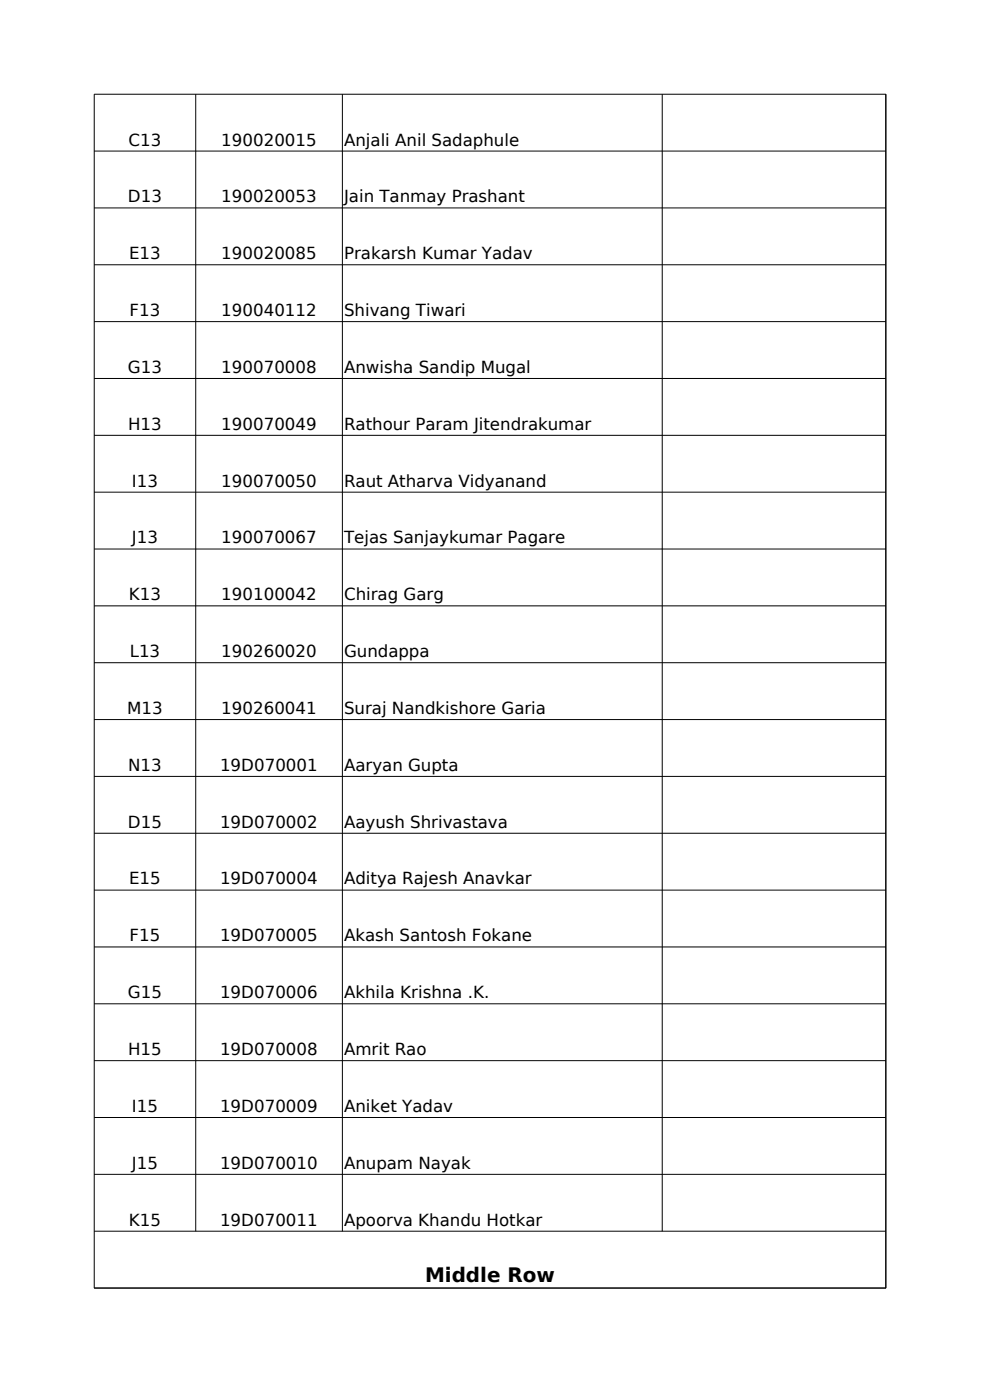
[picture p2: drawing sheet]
<svg xmlns="http://www.w3.org/2000/svg" width="210mm" height="297mm" viewBox="0 0 210 297" stroke-linecap="round" stroke-linejoin="round" font-family="sans-serif">
<defs><g id="words">
<text font-size="4.2" x="90.2" y="271.9">Middle Row</text>
<g font-size="3.5">
<text x="27.3" y="30.9">C13</text>
<text x="46.9" y="30.9">190020015</text>
<text x="73" y="30.9">Anjali Anil Sadaphule</text>
<text x="27.1" y="42.9">D13</text>
<text x="46.9" y="42.9">190020053</text>
<text x="73" y="42.9">Jain Tanmay Prashant</text>
<text x="27.4" y="55">E13</text>
<text x="46.9" y="55">190020085</text>
<text x="73" y="55">Prakarsh Kumar Yadav</text>
<text x="27.5" y="67">F13</text>
<text x="46.9" y="67">190040112</text>
<text x="73" y="67">Shivang Tiwari</text>
<text x="27.1" y="79.1">G13</text>
<text x="46.9" y="79.1">190070008</text>
<text x="73" y="79.1">Anwisha Sandip Mugal</text>
<text x="27.2" y="91.2">H13</text>
<text x="46.9" y="91.2">190070049</text>
<text x="73" y="91.2">Rathour Param Jitendrakumar</text>
<text x="28" y="103.2">I13</text>
<text x="46.9" y="103.2">190070050</text>
<text x="73" y="103.2">Raut Atharva Vidyanand</text>
<text x="28" y="115.3">J13</text>
<text x="46.9" y="115.3">190070067</text>
<text x="73" y="115.3">Tejas Sanjaykumar Pagare</text>
<text x="27.3" y="127.4">K13</text>
<text x="46.9" y="127.4">190100042</text>
<text x="73" y="127.4">Chirag Garg</text>
<text x="27.5" y="139.4">L13</text>
<text x="46.9" y="139.4">190260020</text>
<text x="73" y="139.4">Gundappa</text>
<text x="27" y="151.5">M13</text>
<text x="46.9" y="151.5">190260041</text>
<text x="73" y="151.5">Suraj Nandkishore Garia</text>
<text x="27.2" y="163.5">N13</text>
<text x="46.7" y="163.5">19D070001</text>
<text x="73" y="163.5">Aaryan Gupta</text>
<text x="27.1" y="175.6">D15</text>
<text x="46.7" y="175.6">19D070002</text>
<text x="73" y="175.6">Aayush Shrivastava</text>
<text x="27.4" y="187.6">E15</text>
<text x="46.7" y="187.6">19D070004</text>
<text x="73" y="187.6">Aditya Rajesh Anavkar</text>
<text x="27.5" y="199.7">F15</text>
<text x="46.7" y="199.7">19D070005</text>
<text x="73" y="199.7">Akash Santosh Fokane</text>
<text x="27.1" y="211.8">G15</text>
<text x="46.7" y="211.8">19D070006</text>
<text x="73" y="211.8">Akhila Krishna .K.</text>
<text x="27.2" y="223.8">H15</text>
<text x="46.7" y="223.8">19D070008</text>
<text x="73" y="223.8">Amrit Rao</text>
<text x="28" y="235.9">I15</text>
<text x="46.7" y="235.9">19D070009</text>
<text x="73" y="235.9">Aniket Yadav</text>
<text x="28" y="247.9">J15</text>
<text x="46.7" y="247.9">19D070010</text>
<text x="73" y="247.9">Anupam Nayak</text>
<text x="27.3" y="260">K15</text>
<text x="46.7" y="260">19D070011</text>
<text x="73" y="260">Apoorva Khandu Hotkar</text>
</g>
</g></defs>
<g fill="none" stroke="#000" stroke-width=".21">
<path d="M41.5 20v241.2M72.6 20v241.2M140.5 20v241.2M187.9 20v253.3M187.9 20h-167.9v253.3M20 32.1h167.9M20 44.1h167.9M20 56.2h167.9M20 68.2h167.9M20 80.3h167.9M20 92.4h167.9M20 104.4h167.9"/>
<path d="M20 116.5h167.9M20 128.5h167.9M20 140.6h167.9M20 152.7h167.9M20 164.7h167.9M20 176.8h167.9M20 188.8h167.9M20 200.9h167.9M20 213h167.9M20 225h167.9M20 237.1h167.9M20 249.1h167.9"/>
<path d="M20 261.2h167.9M20 273.3h167.9"/>
</g>
<use href="#words"/>
</svg>
